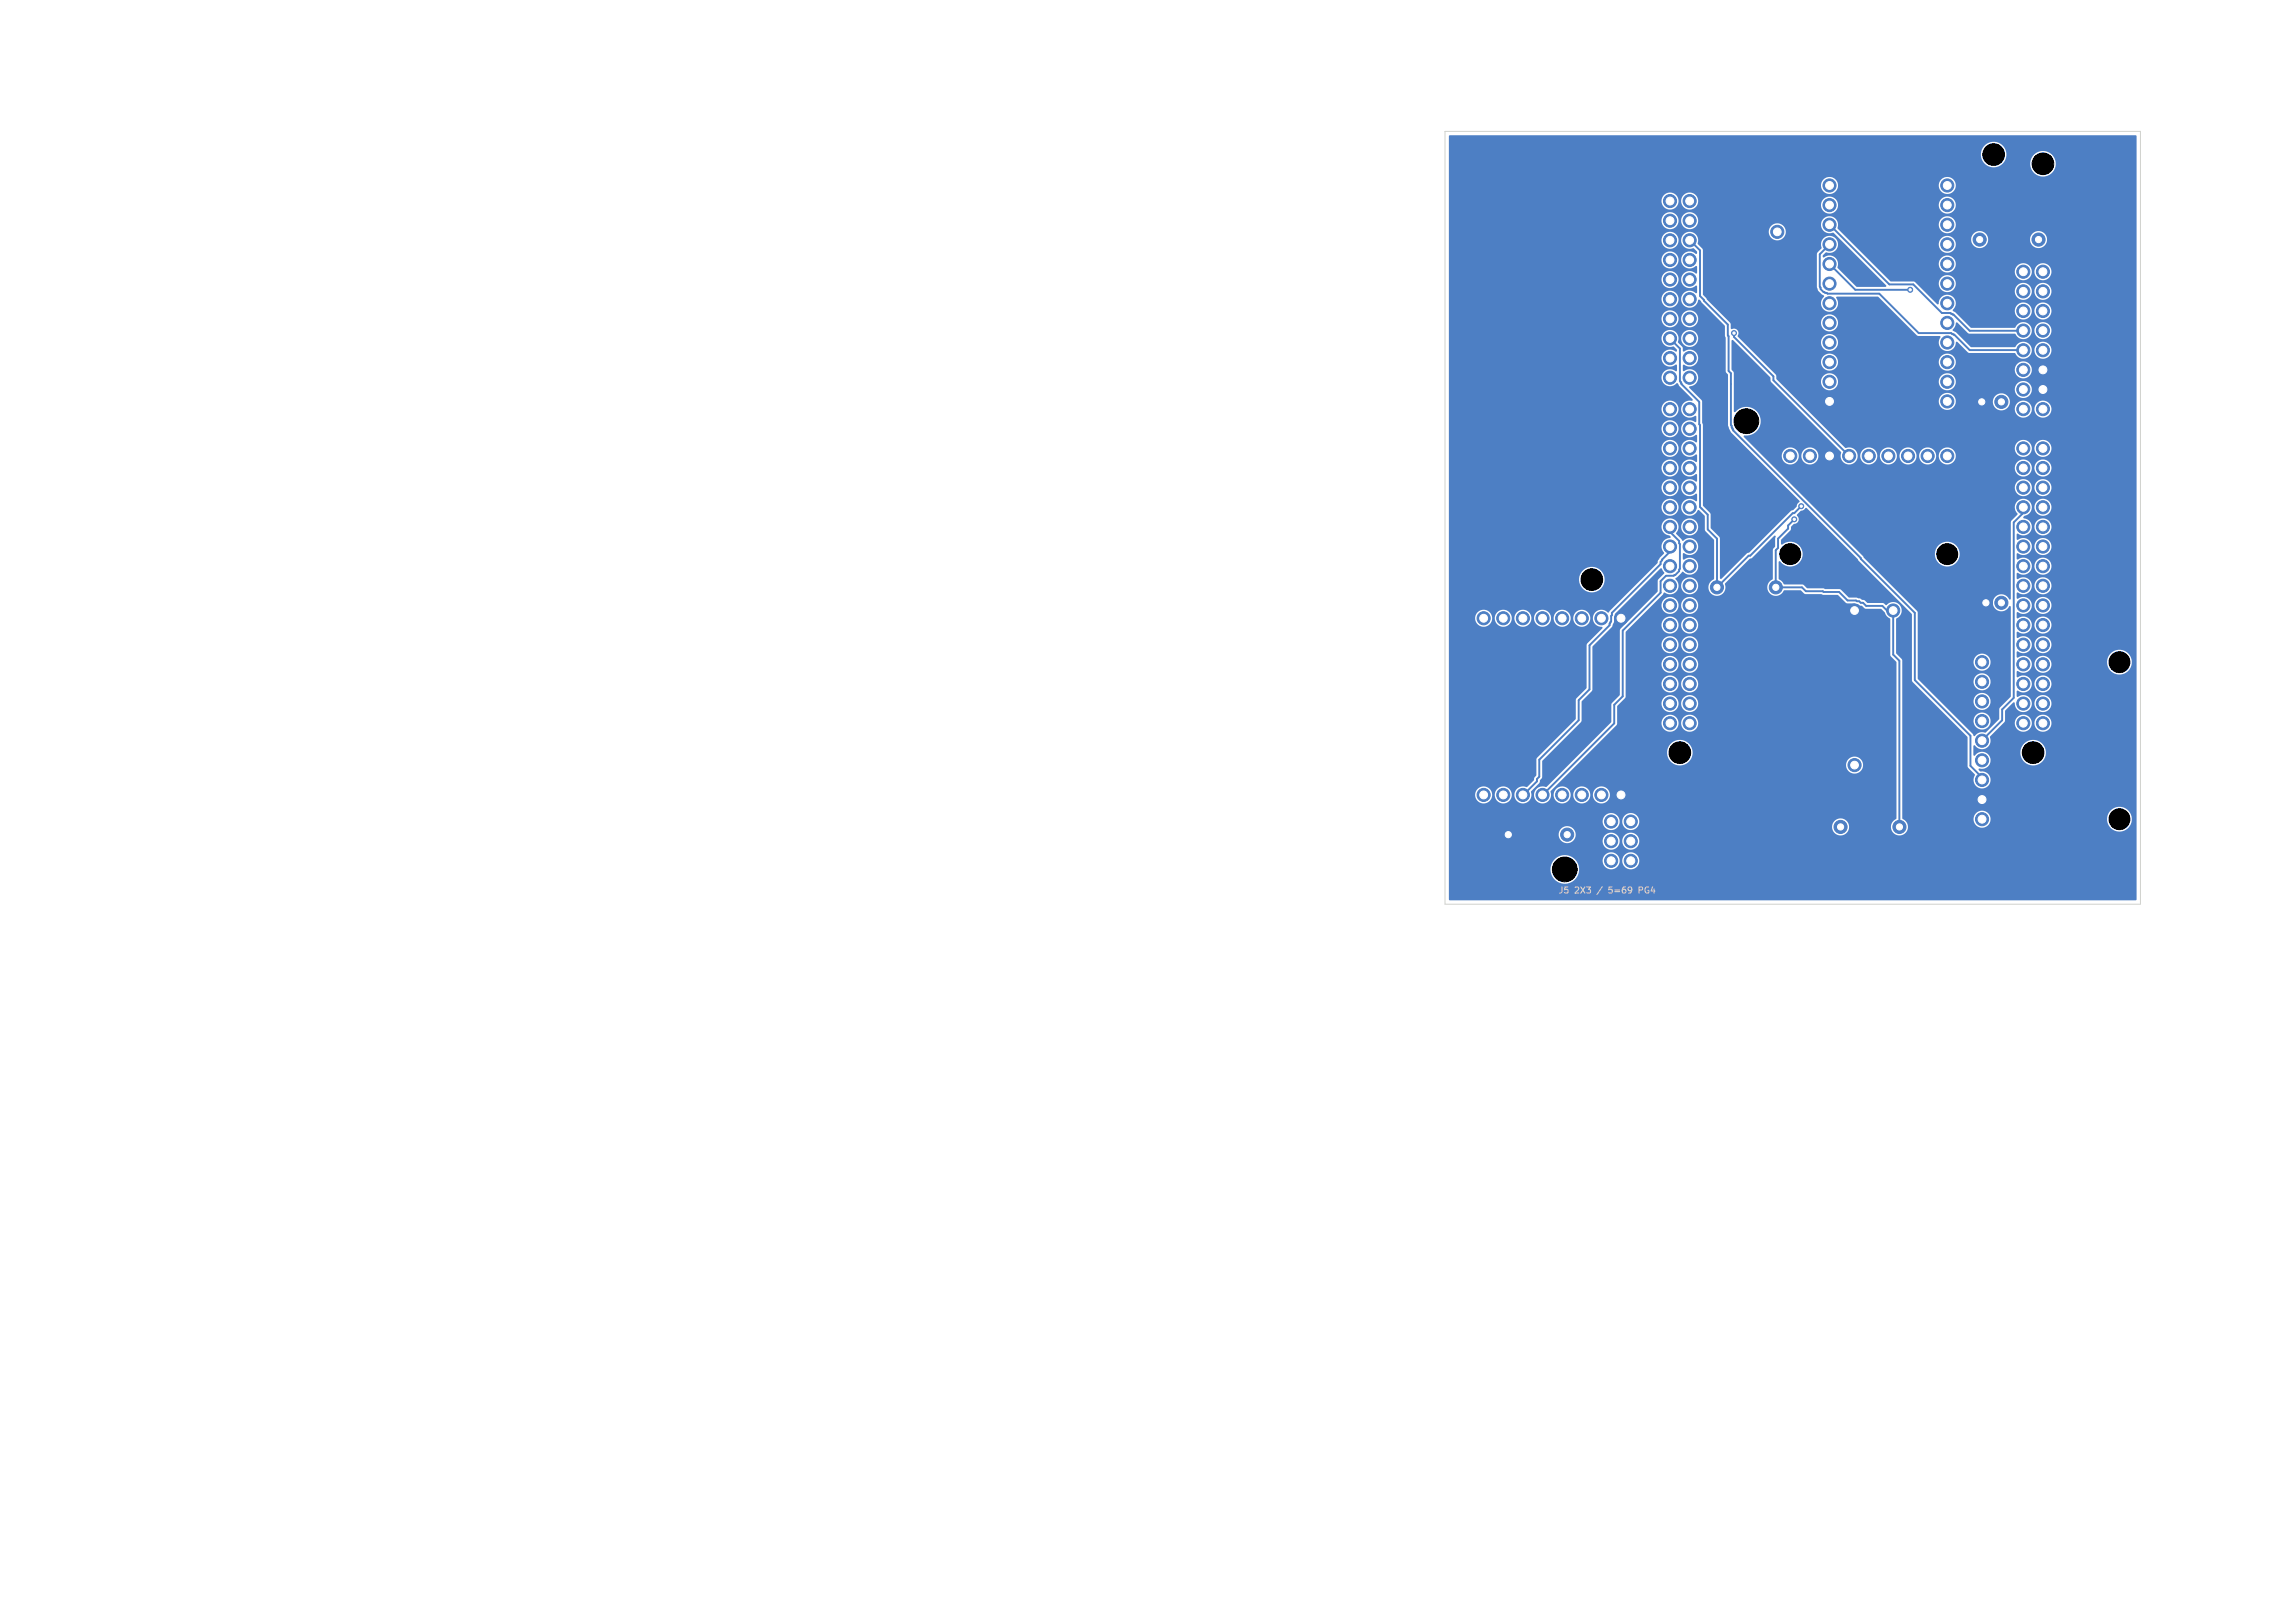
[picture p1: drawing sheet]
<svg xmlns="http://www.w3.org/2000/svg" width="297mm" height="210mm" viewBox="0 0 297 210" stroke-linecap="round" stroke-linejoin="round" font-family="sans-serif">
<defs><g id="words">
<text font-size=".8" fill="#e8b2a7" x="201.6" y="115.8">J5 2X3 / 5=69 PG4</text>
</g></defs>
<g fill="#4d7fc4" stroke="#4d7fc4" stroke-width=".13">
<circle cx="202.8" cy="108" r=".85"/>
<circle cx="195.2" cy="108" r=".85"/>
<circle cx="252" cy="59" r=".85"/>
<circle cx="249.5" cy="59" r=".85"/>
<circle cx="246.9" cy="59" r=".85"/>
<circle cx="244.4" cy="59" r=".85"/>
<circle cx="241.8" cy="59" r=".85"/>
<circle cx="239.3" cy="59" r=".85"/>
<circle cx="236.8" cy="59" r=".85"/>
<circle cx="234.2" cy="59" r=".85"/>
<circle cx="231.7" cy="59" r=".85"/>
<circle cx="240" cy="79" r=".85"/>
<circle cx="245" cy="79" r=".85"/>
<circle cx="245.8" cy="107" r=".85"/>
<circle cx="238.2" cy="107" r=".85"/>
<circle cx="252" cy="24" r=".85"/>
<circle cx="252" cy="26.5" r=".85"/>
<circle cx="252" cy="29.1" r=".85"/>
<circle cx="252" cy="31.6" r=".85"/>
<circle cx="252" cy="34.2" r=".85"/>
<circle cx="252" cy="36.7" r=".85"/>
<circle cx="252" cy="39.2" r=".85"/>
<circle cx="252" cy="41.8" r=".85"/>
<circle cx="252" cy="44.3" r=".85"/>
<circle cx="252" cy="46.9" r=".85"/>
<circle cx="252" cy="49.4" r=".85"/>
<circle cx="252" cy="51.9" r=".85"/>
<circle cx="236.8" cy="51.9" r=".85"/>
<circle cx="236.8" cy="49.4" r=".85"/>
<circle cx="236.8" cy="46.9" r=".85"/>
<circle cx="236.8" cy="44.3" r=".85"/>
<circle cx="236.8" cy="41.8" r=".85"/>
<circle cx="236.8" cy="39.2" r=".85"/>
<circle cx="236.8" cy="36.7" r=".85"/>
<circle cx="236.8" cy="34.2" r=".85"/>
<circle cx="236.8" cy="31.6" r=".85"/>
<circle cx="236.8" cy="29.1" r=".85"/>
<circle cx="236.8" cy="26.5" r=".85"/>
<circle cx="236.8" cy="24" r=".85"/>
<circle cx="259" cy="78" r=".85"/>
<circle cx="257" cy="78" r=".85"/>
<circle cx="259" cy="52" r=".85"/>
<circle cx="256.5" cy="52" r=".85"/>
<circle cx="256.5" cy="106" r=".85"/>
<circle cx="256.5" cy="103.5" r=".85"/>
<circle cx="256.5" cy="100.9" r=".85"/>
<circle cx="256.5" cy="98.4" r=".85"/>
<circle cx="256.5" cy="95.8" r=".85"/>
<circle cx="256.5" cy="93.3" r=".85"/>
<circle cx="256.5" cy="90.8" r=".85"/>
<circle cx="256.5" cy="88.2" r=".85"/>
<circle cx="256.5" cy="85.7" r=".85"/>
<circle cx="230" cy="30" r=".85"/>
<circle cx="263.8" cy="31" r=".85"/>
<circle cx="256.2" cy="31" r=".85"/>
<circle cx="192" cy="80" r=".85"/>
<circle cx="194.5" cy="80" r=".85"/>
<circle cx="197.1" cy="80" r=".85"/>
<circle cx="199.6" cy="80" r=".85"/>
<circle cx="202.2" cy="80" r=".85"/>
<circle cx="204.7" cy="80" r=".85"/>
<circle cx="207.2" cy="80" r=".85"/>
<circle cx="209.8" cy="80" r=".85"/>
<circle cx="209.8" cy="102.9" r=".85"/>
<circle cx="207.2" cy="102.9" r=".85"/>
<circle cx="204.7" cy="102.9" r=".85"/>
<circle cx="202.2" cy="102.9" r=".85"/>
<circle cx="199.6" cy="102.9" r=".85"/>
<circle cx="197.1" cy="102.9" r=".85"/>
<circle cx="194.5" cy="102.9" r=".85"/>
<circle cx="192" cy="102.9" r=".85"/>
<circle cx="229.8" cy="76" r=".85"/>
<circle cx="222.2" cy="76" r=".85"/>
<circle cx="240" cy="99" r=".85"/>
<circle cx="211" cy="106.3" r=".85"/>
<circle cx="208.5" cy="106.3" r=".85"/>
<circle cx="211" cy="108.8" r=".85"/>
<circle cx="208.5" cy="108.8" r=".85"/>
<circle cx="211" cy="111.4" r=".85"/>
<circle cx="208.5" cy="111.4" r=".85"/>
<circle cx="218.7" cy="52.9" r=".85"/>
<circle cx="216.1" cy="52.9" r=".85"/>
<circle cx="218.7" cy="55.5" r=".85"/>
<circle cx="216.1" cy="55.5" r=".85"/>
<circle cx="218.7" cy="58" r=".85"/>
<circle cx="216.1" cy="58" r=".85"/>
<circle cx="218.7" cy="60.6" r=".85"/>
<circle cx="216.1" cy="60.6" r=".85"/>
<circle cx="218.7" cy="63.1" r=".85"/>
<circle cx="216.1" cy="63.1" r=".85"/>
<circle cx="218.7" cy="65.6" r=".85"/>
<circle cx="216.1" cy="65.6" r=".85"/>
<circle cx="218.7" cy="68.2" r=".85"/>
<circle cx="216.1" cy="68.2" r=".85"/>
<circle cx="218.7" cy="70.7" r=".85"/>
<circle cx="216.1" cy="70.7" r=".85"/>
<circle cx="218.7" cy="73.3" r=".85"/>
<circle cx="216.1" cy="73.3" r=".85"/>
<circle cx="218.7" cy="75.8" r=".85"/>
<circle cx="216.1" cy="75.8" r=".85"/>
<circle cx="218.7" cy="78.3" r=".85"/>
<circle cx="216.1" cy="78.3" r=".85"/>
<circle cx="218.7" cy="80.9" r=".85"/>
<circle cx="216.1" cy="80.9" r=".85"/>
<circle cx="218.7" cy="83.4" r=".85"/>
<circle cx="216.1" cy="83.4" r=".85"/>
<circle cx="218.7" cy="86" r=".85"/>
<circle cx="216.1" cy="86" r=".85"/>
<circle cx="218.7" cy="88.5" r=".85"/>
<circle cx="216.1" cy="88.5" r=".85"/>
<circle cx="218.7" cy="91" r=".85"/>
<circle cx="216.1" cy="91" r=".85"/>
<circle cx="218.7" cy="93.6" r=".85"/>
<circle cx="216.1" cy="93.6" r=".85"/>
<circle cx="264.4" cy="35.2" r=".85"/>
<circle cx="261.8" cy="35.2" r=".85"/>
<circle cx="264.4" cy="37.7" r=".85"/>
<circle cx="261.8" cy="37.7" r=".85"/>
<circle cx="264.4" cy="40.2" r=".85"/>
<circle cx="261.8" cy="40.2" r=".85"/>
<circle cx="264.4" cy="42.8" r=".85"/>
<circle cx="261.8" cy="42.8" r=".85"/>
<circle cx="264.4" cy="45.3" r=".85"/>
<circle cx="261.8" cy="45.3" r=".85"/>
<circle cx="264.4" cy="47.9" r=".85"/>
<circle cx="261.8" cy="47.9" r=".85"/>
<circle cx="264.4" cy="50.4" r=".85"/>
<circle cx="261.8" cy="50.4" r=".85"/>
<circle cx="264.4" cy="52.9" r=".85"/>
<circle cx="261.8" cy="52.9" r=".85"/>
<circle cx="218.7" cy="26" r=".85"/>
<circle cx="216.1" cy="26" r=".85"/>
<circle cx="218.7" cy="28.6" r=".85"/>
<circle cx="216.1" cy="28.6" r=".85"/>
<circle cx="218.7" cy="31.1" r=".85"/>
<circle cx="216.1" cy="31.1" r=".85"/>
<circle cx="218.7" cy="33.6" r=".85"/>
<circle cx="216.1" cy="33.6" r=".85"/>
<circle cx="218.7" cy="36.2" r=".85"/>
<circle cx="216.1" cy="36.2" r=".85"/>
<circle cx="218.7" cy="38.7" r=".85"/>
<circle cx="216.1" cy="38.7" r=".85"/>
<circle cx="218.7" cy="41.3" r=".85"/>
<circle cx="216.1" cy="41.3" r=".85"/>
<circle cx="218.7" cy="43.8" r=".85"/>
<circle cx="216.1" cy="43.8" r=".85"/>
<circle cx="218.7" cy="46.3" r=".85"/>
<circle cx="216.1" cy="46.3" r=".85"/>
<circle cx="218.7" cy="48.9" r=".85"/>
<circle cx="216.1" cy="48.9" r=".85"/>
<circle cx="264.4" cy="58" r=".85"/>
<circle cx="261.8" cy="58" r=".85"/>
<circle cx="264.4" cy="60.6" r=".85"/>
<circle cx="261.8" cy="60.6" r=".85"/>
<circle cx="264.4" cy="63.1" r=".85"/>
<circle cx="261.8" cy="63.1" r=".85"/>
<circle cx="264.4" cy="65.6" r=".85"/>
<circle cx="261.8" cy="65.6" r=".85"/>
<circle cx="264.4" cy="68.2" r=".85"/>
<circle cx="261.8" cy="68.2" r=".85"/>
<circle cx="264.4" cy="70.7" r=".85"/>
<circle cx="261.8" cy="70.7" r=".85"/>
<circle cx="264.4" cy="73.3" r=".85"/>
<circle cx="261.8" cy="73.3" r=".85"/>
<circle cx="264.4" cy="75.8" r=".85"/>
<circle cx="261.8" cy="75.8" r=".85"/>
<circle cx="264.4" cy="78.3" r=".85"/>
<circle cx="261.8" cy="78.3" r=".85"/>
<circle cx="264.4" cy="80.9" r=".85"/>
<circle cx="261.8" cy="80.9" r=".85"/>
<circle cx="264.4" cy="83.4" r=".85"/>
<circle cx="261.8" cy="83.4" r=".85"/>
<circle cx="264.4" cy="86" r=".85"/>
<circle cx="261.8" cy="86" r=".85"/>
<circle cx="264.4" cy="88.5" r=".85"/>
<circle cx="261.8" cy="88.5" r=".85"/>
<circle cx="264.4" cy="91" r=".85"/>
<circle cx="261.8" cy="91" r=".85"/>
<circle cx="264.4" cy="93.6" r=".85"/>
<circle cx="261.8" cy="93.6" r=".85"/>
<circle cx="233.1" cy="65.5" r=".33"/>
<circle cx="224.4" cy="43.1" r=".32"/>
<circle cx="232.2" cy="67.2" r=".33"/>
<circle cx="247.2" cy="37.5" r=".33"/>
</g>
<path d="M218.7 31.1l1.3 1.3v5.9l3.6 3.7v1.4l.1 .1v4.5l.3 .3v6.7l.3 .7 23.5 23.6v8.7l7.2 7.2v3.9l1.5 1.5v.3M236.8 34.2l3.3 3.3h7.1M236.8 29.1l7.7 7.7h3.1l3.7 3.7h1.1l.4 .2 2.1 2.1h6.9M236.8 31.6l-1.3 1.3v4.2l.1 .1a.93 .93 0 0 0 .6 .7l.3 .1h6.7l5.1 5.1h4.2l.4 .2 2 2h6.9M216.1 43.8l1.3 1.3v4.2l.2 .4 2.3 2.3v2.9l.1 .1v10.6l1 1v1.9l1.2 1.2v6.3M224.4 43.1v.5l5.1 5.1v.5l9.8 9.8M216.1 68.2l.1 .1v.6l1.1 1.1v.3l.1 .1v3.2l-.1 .3-.5 .5-.2 .1h-1l-.7 .7v1.5l-4.9 4.9v8.5l-1.1 1.1v2.4l-9.3 9.3M216.1 70.7l-.1 .1v.7l-.9 .9-.2 .3v.3l-6.3 6.3-.1 1.1-.2 .3v.2l-2.6 2.6v5.7l-1.4 1.4v2.6l-5.1 5.1v2.2l-.3 .3v.3l-1.8 1.8M222.2 76h.1M232.2 67.2l-.8 .8v.4l-1.3 1.3v1.2l-.3 .3v4.8h3.4l.5 .5 4.3 .1 1.1 1.1h1.1l.1 .1h.3l.2 .2h.3l.4 .4h2.1l.6 .6h.8v5.7l.8 .8v21.5M233.1 65.5l-.9 .9h-.2l-5.5 5.5h-.2l-4.1 4.1M261.8 65.6l-.1 .1v.8l-1.1 1.1v22.7l-1.5 1.5v1.4l-2.6 2.6" fill="none" stroke="#4d7fc4" stroke-width=".25"/>
<path d="M187.6 17.5l88.9 .1v3.5h-10.5v-.3a1.65 1.65 0 0 0-2.6-.9h-3.7l-.1-.3a1.65 1.65 0 0 0-2.7-.9 1.65 1.65 0 0 0 .5 2.8 1.65 1.65 0 0 0 2.3-1.6h3.7h-.1a1.66 1.66 0 0 0 .5 2.8 1.66 1.66 0 0 0 2.2-1.6h10.5v2.8h-23.4v-.2a1.1 1.1 0 0 0-1.2-.8 1.1 1.1 0 0 0-1 1h-13l-.1-.2a1.1 1.1 0 0 0-1.8-.5 1.1 1.1 0 0 0 .3 1.8 1.1 1.1 0 0 0 1.6-1.1h13v.2a1.1 1.1 0 0 0 1.2 1 1.1 1.1 0 0 0 1-1.2h23.4v2.6l-23.4-.1a1.1 1.1 0 0 0-1.1-1 1.1 1.1 0 0 0-1.1 1.1l-13-.1a1.1 1.1 0 0 0-.9-.9 1.1 1.1 0 0 0-1.2 .4h-16l-.1-.1a1.1 1.1 0 0 0-1.1-.9 1.1 1.1 0 0 0-1 1h-.4v-.1a1.11 1.11 0 0 0-1.8-.6 1.11 1.11 0 0 0 .3 1.9 1.11 1.11 0 0 0 1.5-1.2h.4v.2a1.1 1.1 0 0 0 1.1 1 1.1 1.1 0 0 0 1.1-1.2l16 .1a1.1 1.1 0 0 0 .7 1.6 1.1 1.1 0 0 0 1.4-1.1h13v.1a1.1 1.1 0 0 0 1.2 1 1.1 1.1 0 0 0 1-1.1h23.4v2.5h-23.4v-.2a1.1 1.1 0 0 0-1.8-.6 1.1 1.1 0 0 0 .3 1.9 1.1 1.1 0 0 0 1.5-1.1h23.4v1.9h-11.6a1.1 1.1 0 0 0-1.1-1 1.1 1.1 0 0 0-1.1 1h-5.4a1.1 1.1 0 0 0-1.4-1 1.1 1.1 0 0 0-.7 1.6h-2.1v-.1a1.11 1.11 0 0 0-1.8-.6 1.11 1.11 0 0 0 .3 1.9 1.11 1.11 0 0 0 1.5-1.2l2.2 .1a1.1 1.1 0 0 0 1.2 .4 1.1 1.1 0 0 0 .8-1.1h5.4v.2a1.1 1.1 0 0 0 1.2 1 1.1 1.1 0 0 0 1-1.2h11.6v4.2h-11v-.2a1.1 1.1 0 0 0-1.2-.8 1.1 1.1 0 0 0-1 1h-.4v-.2a1.1 1.1 0 0 0-1.2-.8h-8.6v-.2a1.1 1.1 0 0 0-1.8-.6 1.1 1.1 0 0 0 .3 1.9 1.1 1.1 0 0 0 1.5-1.1h8.6h-.1a1.1 1.1 0 0 0-.8 1.3 1.1 1.1 0 0 0 1.2 .9 1.1 1.1 0 0 0 .9-1.2h.4v.1a1.1 1.1 0 0 0 1.2 1.1 1.1 1.1 0 0 0 1-1.2h11v2.5h-11v-.2a1.1 1.1 0 0 0-1.2-.8 1.1 1.1 0 0 0-1 1h-.4v-.2a1.1 1.1 0 0 0-1.2-.8h-8.6v-.2a1.1 1.1 0 0 0-1.8-.5 1.1 1.1 0 0 0 .3 1.8 1.1 1.1 0 0 0 1.5-1.1h8.6h-.1a1.1 1.1 0 0 0-.8 1.3 1.1 1.1 0 0 0 1.2 .9 1.1 1.1 0 0 0 .9-1.2h.4v.2a1.1 1.1 0 0 0 1.2 1 1.1 1.1 0 0 0 1-1.2h11v2.6h-11v-.1a1.1 1.1 0 0 0-1.2-1 1.1 1.1 0 0 0-1 1.1h-.4v-.1a1.11 1.11 0 0 0-1.8-.7 1.11 1.11 0 0 0 .3 1.9 1.11 1.11 0 0 0 1.5-1.1h.4v.1a1.1 1.1 0 0 0 1.2 1 1.1 1.1 0 0 0 1-1.1h11v2.5l-11-.1a1.1 1.1 0 0 0-1.1-.9 1.1 1.1 0 0 0-1.1 1l-.4-.1a1.12 1.12 0 0 0-1-.9 1.12 1.12 0 0 0-1.1 .7h-5.7l-2.4-2.3a1.12 1.12 0 0 0-.3-1.9 1.12 1.12 0 0 0-1.5 1.1l-.2 .1-3-2.9-3.1-.1-6.8-6.9a1.11 1.11 0 0 0-.5-1.4 1.11 1.11 0 0 0-1.5 .4h-16l-.1-.1a1.1 1.1 0 0 0-1.1-.9 1.1 1.1 0 0 0-1 1h-.4v-.1a1.11 1.11 0 0 0-1.8-.7 1.11 1.11 0 0 0 .3 1.9 1.11 1.11 0 0 0 1.5-1.1h.4v.1a1.1 1.1 0 0 0 1.1 1.1 1.1 1.1 0 0 0 1.1-1.2h16a1.1 1.1 0 0 0 .2 1.4h-4.9v-.1a1.11 1.11 0 0 0-1.8-.6 1.11 1.11 0 0 0 .3 1.9 1.11 1.11 0 0 0 1.5-1.2h4.9a1.41 1.41 0 0 0 1.3 .2l6.8 6.8v.2h-.1h-3.7l-2.5-2.5a1.13 1.13 0 0 0-.4-1.3 1.13 1.13 0 0 0-1.4 0h-.1v-.2l.4-.5a1.12 1.12 0 0 0 1.6-.8 1.12 1.12 0 0 0-1.3-1.3 1.12 1.12 0 0 0-.9 1.6l-.6 .8v4.2l.2 .5 .7 .6v.2a1.11 1.11 0 0 0-.1 1.6 1.11 1.11 0 0 0 1.6 .1 1.11 1.11 0 0 0 .1-1.6l.1-.1h5.3l3.4 3.3h-8.5a1.1 1.1 0 0 0-1.7-.9 1.1 1.1 0 0 0 0 1.9 1.1 1.1 0 0 0 1.7-.8v-.2h8.5l1.8 1.8h2.8l.1 .1-.2 .6h-13a1.1 1.1 0 0 0-1.7-.8 1.1 1.1 0 0 0 0 1.9 1.1 1.1 0 0 0 1.7-.9v-.2h13a1.11 1.11 0 0 0 1.1 1.2 1.11 1.11 0 0 0 1.1-1.1l.2-.1 1.4 1.4 .2 .1h5.9a1.12 1.12 0 0 0 1.7 .5 1.12 1.12 0 0 0 0-1.7 1.12 1.12 0 0 0-1.7 .4h-5.7l-2-1.9-.4-.2v-.1l.3-.5 .1-.4 .2-.1 1.4 1.4 .2 .1h5.9a1.12 1.12 0 0 0 1.3 .7 1.12 1.12 0 0 0 .8-1.2h.4v.2a1.1 1.1 0 0 0 1.2 1 1.1 1.1 0 0 0 1-1.2h11v2.5h-11a1.11 1.11 0 0 0-1.8-.8 1.11 1.11 0 0 0 .1 1.9 1.11 1.11 0 0 0 1.7-.9v-.2h11v2.6h-13.6a1.11 1.11 0 0 0-1.2-1h-8.6a1.1 1.1 0 0 0-1.1-1 1.1 1.1 0 0 0-1.1 1h-13a1.1 1.1 0 0 0-1.7-.9 1.1 1.1 0 0 0 0 1.9 1.1 1.1 0 0 0 1.7-.9v-.1h13a1.1 1.1 0 0 0 1.1 1.2 1.1 1.1 0 0 0 1.1-1.2h8.6h-.1a1.1 1.1 0 0 0-.8 1.3 1.1 1.1 0 0 0 1.2 .9 1.1 1.1 0 0 0 .9-1.2h13.6v2.5h-13.6v-.3a1.09 1.09 0 0 0-1.2-.7h-8.6v-.2a1.1 1.1 0 0 0-1.2-.8 1.1 1.1 0 0 0-1 1h-13l-.1-.2a1.1 1.1 0 0 0-1.8-.5 1.1 1.1 0 0 0 .3 1.8 1.1 1.1 0 0 0 1.6-1.1h13v.2a1.1 1.1 0 0 0 1.2 1 1.1 1.1 0 0 0 1-1.2h8.6h-.1a1.1 1.1 0 0 0-.8 1.3 1.1 1.1 0 0 0 1.2 .9 1.1 1.1 0 0 0 .9-1.2h13.6v2.6h-11v-.2a1.1 1.1 0 0 0-1.2-.9 1.1 1.1 0 0 0-1 1.1h-.4v-.2a1.1 1.1 0 0 0-1.5-.8h-1.3v-.2a1.1 1.1 0 0 0-1.2-.8 1.1 1.1 0 0 0-1 1l-4.8-.1a1.11 1.11 0 0 0-1.7-.8 1.11 1.11 0 0 0 0 1.9 1.11 1.11 0 0 0 1.7-.9v-.1h4.8a1.1 1.1 0 0 0 1.1 1.2 1.1 1.1 0 0 0 1.1-1.2h1.3a1.1 1.1 0 0 0-.1 2 1.1 1.1 0 0 0 1.6-1h.4v.1a1.1 1.1 0 0 0 1.2 1 1.1 1.1 0 0 0 1-1.1h11v5h-11a1.1 1.1 0 0 0-1.1-1 1.1 1.1 0 0 0-1.1 1h-.4a1.1 1.1 0 0 0-1.6-.8 1.1 1.1 0 0 0-.1 1.8h-8.1v-.1a1.1 1.1 0 0 0-1.1-.9 1.1 1.1 0 0 0-1.1 1h-.3l-.1-.1a1.1 1.1 0 0 0-1.1-.9 1.1 1.1 0 0 0-1 1h-.4v-.1a1.1 1.1 0 0 0-1.1-.9 1.1 1.1 0 0 0-1.1 1h-.3v-.1a1.1 1.1 0 0 0-1.2-.9 1.1 1.1 0 0 0-1 1h-.4v-.1a1.11 1.11 0 0 0-1.8-.6 1.11 1.11 0 0 0 .3 1.9 1.11 1.11 0 0 0 1.5-1.2h.4v.2a1.1 1.1 0 0 0 1.2 1 1.1 1.1 0 0 0 1-1.2h.3v.2a1.1 1.1 0 0 0 1.2 1 1.1 1.1 0 0 0 1-1.2h.4v.2a1.1 1.1 0 0 0 1.1 1 1.1 1.1 0 0 0 1.1-1.2h.3v.2a1.1 1.1 0 0 0 1.2 1 1.1 1.1 0 0 0 1-1.2l8.2 .1a1.1 1.1 0 0 0 1.6-1.1h.4v.2a1.1 1.1 0 0 0 1.2 1 1.1 1.1 0 0 0 1-1.2h11v2.6h-11v-.2a1.1 1.1 0 0 0-1.2-.8 1.1 1.1 0 0 0-1 1h-.4v-.2a1.1 1.1 0 0 0-1.8-.6 1.1 1.1 0 0 0 .3 1.9 1.1 1.1 0 0 0 1.5-1.1h.4v.1a1.1 1.1 0 0 0 1.2 1.1 1.1 1.1 0 0 0 1-1.2h11v2.5h-11v-.2a1.1 1.1 0 0 0-1.2-.8 1.1 1.1 0 0 0-1 1h-.4v-.2a1.1 1.1 0 0 0-1.8-.5 1.1 1.1 0 0 0 .3 1.8 1.1 1.1 0 0 0 1.5-1.1h.4v.2a1.1 1.1 0 0 0 1.2 1 1.1 1.1 0 0 0 1-1.2h11v2.6l-11-.1a1.1 1.1 0 0 0-1.1-1 1.1 1.1 0 0 0-1.1 1.1l-.4-.1a1.13 1.13 0 0 0-1.6-.8 1.13 1.13 0 0 0-.2 1.8l-.9 1.1v4h-6.6v-.3a1.61 1.61 0 0 0-2.6-.8 1.61 1.61 0 0 0 .4 2.7 1.61 1.61 0 0 0 2.2-1.6h6.6v5.9l-.2 .1a1.11 1.11 0 0 0-1.6-.5 1.11 1.11 0 0 0-.1 1.7 1.11 1.11 0 0 0 1.7-.4h.2v.1v7.1h-2.6a1.1 1.1 0 0 0-1.7-.9 1.1 1.1 0 0 0 0 1.9 1.1 1.1 0 0 0 1.7-.8v-.2h2.6v2.5h-2.6a1.1 1.1 0 0 0-1.7-.8 1.1 1.1 0 0 0 0 1.9 1.1 1.1 0 0 0 1.7-.9v-.2h2.6v2l-.5 .6h-2.1v-.2a1.1 1.1 0 0 0-1.8-.6 1.1 1.1 0 0 0 .3 1.9 1.1 1.1 0 0 0 1.5-1.1h2.1l-.9 1-.1 1.4-.1 .1h-1a1.1 1.1 0 0 0-1.7-.8 1.1 1.1 0 0 0 0 1.8 1.1 1.1 0 0 0 1.7-.8v-.2h1l-1.6 1.6h-.2a1.18 1.18 0 0 0-1.3 .5l-7.3-7.4v-8.6l-.1-.2-22.4-22.6v-.1l.1-.1a1.86 1.86 0 0 0 1.9-2.5 1.86 1.86 0 0 0-3.2-.5l-.1-.1v-4.9l-.3-.5v-3.7l.1-.1 4.9 4.8 .1 .6 9.1 9.1-.1 .4h-2.9a1.1 1.1 0 0 0-1.1-1 1.1 1.1 0 0 0-1.1 1h-.3v-.1a1.11 1.11 0 0 0-1.8-.6 1.11 1.11 0 0 0 .3 1.9 1.11 1.11 0 0 0 1.5-1.2h.3v.2a1.1 1.1 0 0 0 1.2 1 1.1 1.1 0 0 0 1-1.2h2.9v.2a1.11 1.11 0 0 0 1.3 1 1.11 1.11 0 0 0 .9-1.5 1.11 1.11 0 0 0-1.6-.6l-8.9-8.9-.1-.6-4.9-5a.62 .62 0 0 0-.1-.8 .62 .62 0 0 0-.7-.1l-.2-.8-3.5-3.6v-5.8l-.7-.9a1.11 1.11 0 0 0-.8-1.5 1.11 1.11 0 0 0-1.3 1h-.4v-.2a1.1 1.1 0 0 0-1.8-.5 1.1 1.1 0 0 0 .3 1.8 1.1 1.1 0 0 0 1.5-1.1h.4v.2a1.14 1.14 0 0 0 1.6 .9l.4 .4v.2a.2 .2 0 0 1-.2 .2 .2 .2 0 0 1-.2-.2 1.1 1.1 0 0 0-1.6 .8h-.4v-.1a1.11 1.11 0 0 0-1.8-.6 1.11 1.11 0 0 0 .3 1.9 1.11 1.11 0 0 0 1.5-1.2h.4v.2a1.12 1.12 0 0 0 .7 1 1.12 1.12 0 0 0 1.2-.3l.1 .1v.8a.2 .2 0 0 1-.2 .1 .2 .2 0 0 1-.2-.2 1.1 1.1 0 0 0-1.6 .9l-.4-.1a1.1 1.1 0 0 0-1.7-.7 1.1 1.1 0 0 0 .1 1.8 1.1 1.1 0 0 0 1.6-.8v-.2h.4a1.12 1.12 0 0 0 .6 1.1 1.12 1.12 0 0 0 1.3-.3l.1 .2v.7a.2 .2 0 0 1-.2 .1 .2 .2 0 0 1-.2-.1 1.1 1.1 0 0 0-1.6 .8h-.4a1.11 1.11 0 0 0-1.8-.7 1.11 1.11 0 0 0 .3 1.9 1.11 1.11 0 0 0 1.5-1.2h.4v.2a1.11 1.11 0 0 0 1.1 1 1.11 1.11 0 0 0 1.1-1h.2l2.2 2.4h-2.4a1.1 1.1 0 0 0-1.1-1 1.1 1.1 0 0 0-1.1 1h-.4v-.2a1.1 1.1 0 0 0-1.8-.6 1.1 1.1 0 0 0 .3 1.9 1.1 1.1 0 0 0 1.5-1.1h.4v.1a1.1 1.1 0 0 0 1.1 1.1 1.1 1.1 0 0 0 1.1-1.2h2.4l1 .9v1.3l.1 .3h-3.5a1.1 1.1 0 0 0-1.7-.8 1.1 1.1 0 0 0 0 1.8 1.1 1.1 0 0 0 1.7-.8v-.2h3.5v4.3l.3 .5v6.5l.2 .4 .2 .5 8.9 9-.3 .4-.1 .3-.4 .4-.3 .1-5.4 5.4-.3 .1-3.4 3.3-.1-.1v-5.1l-.1-.2-1.1-1.1v-1.9l-1-1.1v-10.4l-.1-.3v-2.7l-.1-.2-1.6-1.6v-.2a1.12 1.12 0 0 0 1.1-1.5 1.12 1.12 0 0 0-1.8-.5l-.1-.1v-.6v-.1h.2a1.11 1.11 0 0 0 1.5-.1 1.11 1.11 0 0 0-.1-1.6 1.11 1.11 0 0 0-1.5 0l-.1-.1-.1-.5-.5-.6a1.29 1.29 0 0 0-.7-1.5 1.11 1.11 0 0 0-1.5 1 1.11 1.11 0 0 0 1.6 1l.4 .4v.2l-.1 .1a1.12 1.12 0 0 0-1.6 0 1.12 1.12 0 0 0 0 1.6 1.12 1.12 0 0 0 1.6 .1l.1 .1v.6v.1h-.2a1.12 1.12 0 0 0-1.5 .2 1.12 1.12 0 0 0 .2 1.6 1.12 1.12 0 0 0 1.5-.2l2 2.1v.2a1.15 1.15 0 0 0-1.4 1h-.4v-.2a1.11 1.11 0 0 0-1.8-.6 1.11 1.11 0 0 0 .3 1.9 1.11 1.11 0 0 0 1.5-1.1h.4v.1a1.17 1.17 0 0 0 1.9 .8v.7l-.1 .1a1.13 1.13 0 0 0-1.8 .8h-.4v-.2a1.1 1.1 0 0 0-1.8-.6 1.1 1.1 0 0 0 .3 1.9 1.1 1.1 0 0 0 1.5-1.1h.4v.2a1.12 1.12 0 0 0 .7 .9 1.12 1.12 0 0 0 1.2-.3l.1 .2v.7a.2 .2 0 0 1-.2 .2 .2 .2 0 0 1-.2-.2 1.1 1.1 0 0 0-1.6 .8h-.4a1.11 1.11 0 0 0-1.7-.8 1.11 1.11 0 0 0 .1 1.9 1.11 1.11 0 0 0 1.6-.9v-.2h.4a1.12 1.12 0 0 0 .6 1.1 1.12 1.12 0 0 0 1.3-.2l.1 .1v.8a.2 .2 0 0 1-.2 .1 .2 .2 0 0 1-.2-.2 1.1 1.1 0 0 0-1.6 .9h-.4v-.2a1.1 1.1 0 0 0-1.8-.6 1.1 1.1 0 0 0 .3 1.9 1.1 1.1 0 0 0 1.5-1.1h.4v.1a1.12 1.12 0 0 0 .7 1 1.12 1.12 0 0 0 1.2-.3l.1 .2v.7a.2 .2 0 0 1-.2 .1 .2 .2 0 0 1-.2-.1 1.1 1.1 0 0 0-1.6 .8h-.4v-.2a1.1 1.1 0 0 0-1.8-.5 1.1 1.1 0 0 0 .3 1.8 1.1 1.1 0 0 0 1.5-1.1h.4v.2a1.12 1.12 0 0 0 .7 .9 1.12 1.12 0 0 0 1.2-.2l.1 .1v.7a.2 .2 0 0 1-.2 .2 .2 .2 0 0 1-.2-.2 1.1 1.1 0 0 0-1.6 .9l-.4-.1a1.11 1.11 0 0 0-1.7-.8 1.11 1.11 0 0 0 .1 1.9 1.11 1.11 0 0 0 1.6-.9v-.1h.4a1.13 1.13 0 0 0 .9 1.1 1.13 1.13 0 0 0 1.3-.7h.1l.7 .7v1.4h-.8l-.1-.2a1.1 1.1 0 0 0-1.8-.6 1.1 1.1 0 0 0 .3 1.9 1.1 1.1 0 0 0 1.6-1.1h.8l.1 .6 1.1 1.2v.7h-2a1.15 1.15 0 0 0-.8-.9 1.15 1.15 0 0 0-1.2 .3l-.9-.9a1.18 1.18 0 0 0-.5-2 1.12 1.12 0 0 0-1.4 .9 1.12 1.12 0 0 0 1.1 1.3l.1 .2a1.19 1.19 0 0 0-1 1.8l.2 .3-.6 .6-.2 .4-.1 .3-2 2h-4.8l-.1-.3a1.65 1.65 0 0 0-2.7-.9 1.65 1.65 0 0 0 .5 2.8 1.65 1.65 0 0 0 2.3-1.6h4.8l-4.3 4.3h-.2a1.1 1.1 0 0 0-1.1-.2 1.1 1.1 0 0 0-.8 .9h-.3v-.1a1.1 1.1 0 0 0-1.1-.9 1.1 1.1 0 0 0-1.1 1h-.3l-.1-.1a1.1 1.1 0 0 0-1.1-.9 1.1 1.1 0 0 0-1 1h-.4v-.1a1.1 1.1 0 0 0-1.1-.9 1.1 1.1 0 0 0-1.1 1h-.3v-.1a1.1 1.1 0 0 0-1.2-.9 1.1 1.1 0 0 0-1 1h-.4v-.1a1.1 1.1 0 0 0-1.1-.9 1.1 1.1 0 0 0-1.1 1h-.3v-.1a1.11 1.11 0 0 0-1.8-.6 1.11 1.11 0 0 0 .3 1.9 1.11 1.11 0 0 0 1.5-1.2h.3v.2a1.1 1.1 0 0 0 1.2 1 1.1 1.1 0 0 0 1-1.2h.4v.2a1.1 1.1 0 0 0 1.2 1 1.1 1.1 0 0 0 1-1.2h.3v.2a1.1 1.1 0 0 0 1.2 1 1.1 1.1 0 0 0 1-1.2h.4v.2a1.1 1.1 0 0 0 1.1 1 1.1 1.1 0 0 0 1.1-1.2h.3v.2a1.1 1.1 0 0 0 1.2 1 1.1 1.1 0 0 0 1-1.2h.3v.2a1.16 1.16 0 0 0 1.2 1l.1 .2-2 2.1-.1 5.6-1.3 1.5-.1 2.5-5 5.1-.1 .2v2l-.2 .4-.1 .3-.9 .8a1.23 1.23 0 0 0-1.6 1h-.4v-.2a1.1 1.1 0 0 0-1.1-.8 1.1 1.1 0 0 0-1.1 1h-.3v-.2a1.1 1.1 0 0 0-1.8-.6 1.1 1.1 0 0 0 .3 1.9 1.1 1.1 0 0 0 1.5-1.1h.3v.1a1.1 1.1 0 0 0 1.2 1.1 1.1 1.1 0 0 0 1-1.2h.4v.1a1.11 1.11 0 0 0 1.3 1 1.11 1.11 0 0 0 .8-1.5l1.1-1.1 .1-.3 .3-.4v-2.2l5.1-5.1v-2.5l1.3-1.4 .1-.2v-5.6l2.5-2.5 .3-.7v-.5l.1-.5 5.9-5.8h.1l.4 .6-.8 .9-.1 1.5-4.8 4.9-.1 8.4-1 1.2-.1 2.3-8.4 8.4a1.11 1.11 0 0 0-1.6 .9 1.11 1.11 0 0 0 1.3 1.3 1.11 1.11 0 0 0 .9-1.6l8.6-8.7v-2.3l1.1-1.3v-8.3l4.8-4.9a.21 .21 0 0 1 .1-.2 .21 .21 0 0 1 .2 0 1.14 1.14 0 0 0 1.5-.3 1.14 1.14 0 0 0-.2-1.5l.9-.9h.2a1.11 1.11 0 0 0 1.5 .1 1.11 1.11 0 0 0 .1-1.6 1.11 1.11 0 0 0-1.6-.1l-.1-.1v-.6v-.1h.2a1.1 1.1 0 0 0 1.2 .1 1.1 1.1 0 0 0 .6-1.1h2v4.3l-.4 .4-.3 .4h-1.3a1.1 1.1 0 0 0-1.7-.8 1.1 1.1 0 0 0 0 1.8 1.1 1.1 0 0 0 1.7-.8v-.2h1.3a1.11 1.11 0 0 0 1.2 1.4 1.11 1.11 0 0 0 .9-1.6l3.2-3.2 .3-.1 3-2.9 .1 .1-.1 .3v1l-.3 .4v3.8a1.12 1.12 0 0 0-.4 1.9 1.12 1.12 0 0 0 1.9-.4h2.1l.7 .5 4.1 .1 1.2 1 1 .1 .5 .2h-20.7a1.1 1.1 0 0 0-1.1-1.1 1.1 1.1 0 0 0-1.1 1.1h-.4v-.2a1.1 1.1 0 0 0-1.8-.6 1.1 1.1 0 0 0 .3 1.9 1.1 1.1 0 0 0 1.5-1.1h.4v.1a1.1 1.1 0 0 0 1.1 1 1.1 1.1 0 0 0 1.1-1.1h20.7l.5 .1 .5 .4h1.9l.5 .4a1.58 1.58 0 0 0 .7 .9v.7h-24.8a1.1 1.1 0 0 0-1.1-1 1.1 1.1 0 0 0-1.1 1h-.4v-.2a1.1 1.1 0 0 0-1.8-.6 1.1 1.1 0 0 0 .3 1.9 1.1 1.1 0 0 0 1.5-1.1h.4v.2a1.1 1.1 0 0 0 1.1 1 1.1 1.1 0 0 0 1.1-1.2h24.8v2.5h-24.8l-.1-.1a1.1 1.1 0 0 0-1.1-.9 1.1 1.1 0 0 0-1 1h-.4v-.1a1.1 1.1 0 0 0-1.8-.6 1.1 1.1 0 0 0 .3 1.8 1.1 1.1 0 0 0 1.5-1.1h.4v.2a1.1 1.1 0 0 0 1.1 1 1.1 1.1 0 0 0 1.1-1.2h24.8l.1 1.5 .7 .8v.3h-25.6v-.1a1.1 1.1 0 0 0-1.2-.9 1.1 1.1 0 0 0-1 1l-.4-.1a1.11 1.11 0 0 0-1.7-.7 1.11 1.11 0 0 0 .1 1.8 1.11 1.11 0 0 0 1.6-.9v-.1h.4a1.1 1.1 0 0 0 1.1 1.2 1.1 1.1 0 0 0 1.1-1.2h25.6v2.5h-25.6l-.1-.1a1.1 1.1 0 0 0-1.1-.9 1.1 1.1 0 0 0-1 1h-.4v-.1a1.11 1.11 0 0 0-1.8-.6 1.11 1.11 0 0 0 .3 1.9 1.11 1.11 0 0 0 1.5-1.2h.4v.2a1.1 1.1 0 0 0 1.1 1 1.1 1.1 0 0 0 1.1-1.2h25.6v2.6h-25.6l-.1-.2a1.1 1.1 0 0 0-1.1-.9 1.1 1.1 0 0 0-1 1.1h-.4v-.2a1.11 1.11 0 0 0-1.8-.6 1.11 1.11 0 0 0 .3 1.9 1.11 1.11 0 0 0 1.5-1.1h.4v.1a1.1 1.1 0 0 0 1.1 1 1.1 1.1 0 0 0 1.1-1.1h25.6v2.5h-25.6l-.1-.2a1.1 1.1 0 0 0-1.1-.8 1.1 1.1 0 0 0-1 1h-.4v-.2a1.1 1.1 0 0 0-1.8-.6 1.1 1.1 0 0 0 .3 1.9 1.1 1.1 0 0 0 1.5-1.1h.4v.2a1.1 1.1 0 0 0 1.1 1 1.1 1.1 0 0 0 1.1-1.2h25.6v3.8h-26.4v-.3a1.65 1.65 0 0 0-2.7-.9 1.65 1.65 0 0 0 .5 2.8 1.65 1.65 0 0 0 2.2-1.6h26.4v1.6h-4.3v-.2a1.1 1.1 0 0 0-1.8-.5 1.1 1.1 0 0 0 .3 1.8 1.1 1.1 0 0 0 1.5-1.1h4.3v3.9h-37.1v-.2a1.1 1.1 0 0 0-1.1-.8 1.1 1.1 0 0 0-1.1 1h-.3v-.2a1.1 1.1 0 0 0-1.2-.8 1.1 1.1 0 0 0-1 1h-.3l-.1-.2a1.1 1.1 0 0 0-1.8-.6 1.1 1.1 0 0 0 .3 1.9 1.1 1.1 0 0 0 1.6-1.1h.3v.1a1.1 1.1 0 0 0 1.2 1.1 1.1 1.1 0 0 0 1-1.2h.3v.1a1.1 1.1 0 0 0 1.2 1.1 1.1 1.1 0 0 0 1-1.2h37.1v3.1v.1a1.09 1.09 0 0 0-.7 .9h-5.4v-.2a1.1 1.1 0 0 0-1.9-.5h-25.3v-.1a1.1 1.1 0 0 0-1.1-.9 1.1 1.1 0 0 0-1.1 1h-.3v-.1a1.11 1.11 0 0 0-1.8-.6 1.11 1.11 0 0 0 .3 1.9 1.11 1.11 0 0 0 1.5-1.2h.3v.2a1.1 1.1 0 0 0 1.2 1 1.1 1.1 0 0 0 1-1.2h25.3v.1a1.1 1.1 0 0 0 .5 1.7 1.1 1.1 0 0 0 1.4-1.1h5.4v.2a1.11 1.11 0 0 0 1.8 .8 1.11 1.11 0 0 0-.3-2v-20.4l-.8-1v-4.4a1.12 1.12 0 0 0 .5-1.7 1.12 1.12 0 0 0-1.8-.1l-.4-.3h-2l-.4-.3-.3-.1-.3-.1-.4-.2h-1l-1.2-1.1-4.2-.1-.6-.5h-2.4l-.7-.7v-2.2l.1-.1a1.61 1.61 0 0 0 2.3 .4 1.61 1.61 0 0 0 .3-2.3 1.61 1.61 0 0 0-2.3-.2l-.1-.1v-.6l1.2-1.2 .1-.4 .3-.4a.61 .61 0 0 0 .6-.4 .61 .61 0 0 0-.2-.7l.5-.6a.74 .74 0 0 0 .7-.4h.1l6.6 6.6 .1 .2 6.9 6.9 .1 8.7 7.1 7.2v3.8l1 1.2a1.11 1.11 0 0 0 .5 1.7 1.11 1.11 0 0 0 1.5-1 1.11 1.11 0 0 0-1.3-1.2l-.2-.2v-.2a1.12 1.12 0 0 0 1.4-.6 1.12 1.12 0 0 0-.5-1.4 1.12 1.12 0 0 0-1.5 .4l-.1-.1v-1.2l.1-.1a1.13 1.13 0 0 0 1.5 .4 1.13 1.13 0 0 0 .5-1.5l1.9-1.9 .1-.2v-1.2l1-1.1h.2a1.12 1.12 0 0 0 1.3 1.3 1.12 1.12 0 0 0 .8-1.6 1.12 1.12 0 0 0-1.7-.4l-.1-.1v-.6v-.1h.2a1.11 1.11 0 0 0 1.5-.2 1.11 1.11 0 0 0-.1-1.5 1.11 1.11 0 0 0-1.5-.1l-.1-.1v-.6v-.1h.2a1.11 1.11 0 0 0 1.5-.1 1.11 1.11 0 0 0-.1-1.5 1.11 1.11 0 0 0-1.5-.1l-.1-.1v-.6v-.1h.2a1.11 1.11 0 0 0 1.5-.2 1.11 1.11 0 0 0-.1-1.5 1.11 1.11 0 0 0-1.5 0l-.1-.2v-.5v-.2l.2 .1a1.11 1.11 0 0 0 1.5-.2 1.11 1.11 0 0 0-.1-1.5 1.11 1.11 0 0 0-1.5-.1l-.1-.1v-.6v-.1h.2a1.11 1.11 0 0 0 1.5-.1 1.11 1.11 0 0 0-.1-1.5 1.11 1.11 0 0 0-1.5-.1l-.1-.1v-.6v-.1h.2a1.11 1.11 0 0 0 1.5-.2 1.11 1.11 0 0 0-.1-1.5 1.11 1.11 0 0 0-1.5-.1l-.1-.1v-.6v-.1h.2a1.11 1.11 0 0 0 1.5-.1 1.11 1.11 0 0 0-.1-1.5 1.11 1.11 0 0 0-1.5-.1l-.1-.1v-.6v-.1h.2a1.11 1.11 0 0 0 1.5-.2 1.11 1.11 0 0 0-.1-1.5 1.11 1.11 0 0 0-1.5 0l-.1-.2v-.5v-.2l.2 .1a1.11 1.11 0 0 0 1.7-.6 1.11 1.11 0 0 0-1-1.4l-.1-.2 .2-.2a1.1 1.1 0 0 0 .9-1.1h.4v.1a1.1 1.1 0 0 0 1.2 1 1.1 1.1 0 0 0 1-1.1h11v2.5h-11v-.2a1.1 1.1 0 0 0-1.8-.6 1.1 1.1 0 0 0 .3 1.9 1.1 1.1 0 0 0 1.5-1.1h11v2.5h-11v-.1a1.11 1.11 0 0 0-1.8-.6 1.11 1.11 0 0 0 .3 1.9 1.11 1.11 0 0 0 1.5-1.2h11v2.6h-11v-.2a1.1 1.1 0 0 0-1.8-.6 1.1 1.1 0 0 0 .3 1.9 1.1 1.1 0 0 0 1.5-1.1h11v2.5h-11a1.11 1.11 0 0 0-1.7-.8 1.11 1.11 0 0 0 0 1.9 1.11 1.11 0 0 0 1.7-.9v-.2h11v2.6h-11a1.1 1.1 0 0 0-1.7-.9 1.1 1.1 0 0 0 0 1.9 1.1 1.1 0 0 0 1.7-.9v-.1h11v2.5h-11a1.1 1.1 0 0 0-1.7-.9 1.1 1.1 0 0 0 0 1.9 1.1 1.1 0 0 0 1.7-.8v-.2h11v2.5h-11a1.1 1.1 0 0 0-1.7-.8 1.1 1.1 0 0 0 0 1.9 1.1 1.1 0 0 0 1.7-.9v-.2h11v2.3h-.6a1.6 1.6 0 0 0-1.8-1.5 1.6 1.6 0 0 0-1.4 1.8h-7.2v-.1a1.12 1.12 0 0 0-1.8-.7 1.12 1.12 0 0 0 .3 1.9 1.12 1.12 0 0 0 1.5-1.1h7.2v.2a1.6 1.6 0 0 0 1.8 1.2 1.6 1.6 0 0 0 1.4-1.7h.6v2.8h-11v-.1a1.12 1.12 0 0 0-1.8-.6 1.12 1.12 0 0 0 .3 1.9 1.12 1.12 0 0 0 1.5-1.2h11v2.6h-11v-.2a1.11 1.11 0 0 0-1.8-.6 1.11 1.11 0 0 0 .3 1.9 1.11 1.11 0 0 0 1.5-1.1h11v2.5h-11v-.2a1.1 1.1 0 0 0-1.2-.8 1.1 1.1 0 0 0-1 1h-.4v-.2a1.1 1.1 0 0 0-1.8-.6 1.1 1.1 0 0 0 .3 1.9 1.1 1.1 0 0 0 1.5-1.1h.4v.2a1.1 1.1 0 0 0 1.2 1 1.1 1.1 0 0 0 1-1.2h11v3.8h-11.7l-.1-.3a1.65 1.65 0 0 0-2.7-.9 1.65 1.65 0 0 0 .5 2.8 1.65 1.65 0 0 0 2.3-1.6h11.7v8.6h-.6v-.2a1.6 1.6 0 0 0-1.7-1.3 1.6 1.6 0 0 0-1.5 1.5h-15.1a1.1 1.1 0 0 0-1.7-.8 1.1 1.1 0 0 0 0 1.9 1.1 1.1 0 0 0 1.7-.9v-.2h15.1a1.6 1.6 0 0 0 1.6 1.7 1.6 1.6 0 0 0 1.6-1.7h.6v2.9h-64.4v-.2a1.1 1.1 0 0 0-1.1-.9 1.1 1.1 0 0 0-1.1 1.1h-.3v-.2a1.1 1.1 0 0 0-1.7-.7h-4v-.2a1.1 1.1 0 0 0-1.8-.5 1.1 1.1 0 0 0 .3 1.8 1.1 1.1 0 0 0 1.5-1.1h4l-.1 .1a1.1 1.1 0 0 0 .3 1.9 1.1 1.1 0 0 0 1.5-1.1h.3v.1a1.1 1.1 0 0 0 1.2 1 1.1 1.1 0 0 0 1-1.1h64.4v2.5h-64.4a1.1 1.1 0 0 0-1.1-1 1.1 1.1 0 0 0-1.1 1h-.3a1.1 1.1 0 0 0-1.7-.8 1.1 1.1 0 0 0 .1 1.9h-3.6l-.1-.3a1.85 1.85 0 0 0-3-1 1.85 1.85 0 0 0 .5 3.1 1.85 1.85 0 0 0 2.6-1.8h3.7a1.1 1.1 0 0 0 1.5-1.1h.3v.2a1.1 1.1 0 0 0 1.2 1 1.1 1.1 0 0 0 1-1.2h64.4v5.1l-.1 .1-88.9-.1z" fill="#4d7fc4"/>
<path d="M187 17h90v100h-90z" fill="none" stroke="#d0d2cd" stroke-width=".13"/>
<g fill="#fff" stroke="#fff" stroke-width=".13">
<circle cx="233.1" cy="65.5" r=".15"/>
<circle cx="224.4" cy="43.1" r=".15"/>
<circle cx="232.2" cy="67.2" r=".15"/>
<circle cx="247.2" cy="37.5" r=".15"/>
<circle cx="202.8" cy="108" r=".4"/>
<circle cx="195.2" cy="108" r=".4"/>
<circle cx="252" cy="59" r=".51"/>
<circle cx="249.5" cy="59" r=".51"/>
<circle cx="246.9" cy="59" r=".51"/>
<circle cx="244.4" cy="59" r=".51"/>
<circle cx="241.8" cy="59" r=".51"/>
<circle cx="239.3" cy="59" r=".51"/>
<circle cx="236.8" cy="59" r=".51"/>
<circle cx="234.2" cy="59" r=".51"/>
<circle cx="231.7" cy="59" r=".51"/>
<circle cx="240" cy="79" r=".5"/>
<circle cx="245" cy="79" r=".5"/>
<circle cx="245.8" cy="107" r=".4"/>
<circle cx="238.2" cy="107" r=".4"/>
<circle cx="252" cy="24" r=".51"/>
<circle cx="252" cy="26.5" r=".51"/>
<circle cx="252" cy="29.1" r=".51"/>
<circle cx="252" cy="31.6" r=".51"/>
<circle cx="252" cy="34.2" r=".51"/>
<circle cx="252" cy="36.7" r=".51"/>
<circle cx="252" cy="39.2" r=".51"/>
<circle cx="252" cy="41.8" r=".51"/>
<circle cx="252" cy="44.3" r=".51"/>
<circle cx="252" cy="46.9" r=".51"/>
<circle cx="252" cy="49.4" r=".51"/>
<circle cx="252" cy="51.9" r=".51"/>
<circle cx="236.8" cy="51.9" r=".51"/>
<circle cx="236.8" cy="49.4" r=".51"/>
<circle cx="236.8" cy="46.9" r=".51"/>
<circle cx="236.8" cy="44.3" r=".51"/>
<circle cx="236.8" cy="41.8" r=".51"/>
<circle cx="236.8" cy="39.2" r=".51"/>
<circle cx="236.8" cy="36.7" r=".51"/>
<circle cx="236.8" cy="34.2" r=".51"/>
<circle cx="236.8" cy="31.6" r=".51"/>
<circle cx="236.8" cy="29.1" r=".51"/>
<circle cx="236.8" cy="26.5" r=".51"/>
<circle cx="236.8" cy="24" r=".51"/>
<circle cx="259" cy="78" r=".4"/>
<circle cx="257" cy="78" r=".4"/>
<circle cx="259" cy="52" r=".4"/>
<circle cx="256.5" cy="52" r=".4"/>
<circle cx="256.5" cy="106" r=".51"/>
<circle cx="256.5" cy="103.5" r=".51"/>
<circle cx="256.5" cy="100.9" r=".51"/>
<circle cx="256.5" cy="98.4" r=".51"/>
<circle cx="256.5" cy="95.8" r=".51"/>
<circle cx="256.5" cy="93.3" r=".51"/>
<circle cx="256.5" cy="90.8" r=".51"/>
<circle cx="256.5" cy="88.2" r=".51"/>
<circle cx="256.5" cy="85.7" r=".51"/>
<circle cx="230" cy="30" r=".5"/>
<circle cx="263.8" cy="31" r=".4"/>
<circle cx="256.2" cy="31" r=".4"/>
<circle cx="192" cy="80" r=".51"/>
<circle cx="194.5" cy="80" r=".51"/>
<circle cx="197.1" cy="80" r=".51"/>
<circle cx="199.6" cy="80" r=".51"/>
<circle cx="202.2" cy="80" r=".51"/>
<circle cx="204.7" cy="80" r=".51"/>
<circle cx="207.2" cy="80" r=".51"/>
<circle cx="209.8" cy="80" r=".51"/>
<circle cx="209.8" cy="102.9" r=".51"/>
<circle cx="207.2" cy="102.9" r=".51"/>
<circle cx="204.7" cy="102.9" r=".51"/>
<circle cx="202.2" cy="102.9" r=".51"/>
<circle cx="199.6" cy="102.9" r=".51"/>
<circle cx="197.1" cy="102.9" r=".51"/>
<circle cx="194.5" cy="102.9" r=".51"/>
<circle cx="192" cy="102.9" r=".51"/>
<circle cx="229.8" cy="76" r=".4"/>
<circle cx="222.2" cy="76" r=".4"/>
<circle cx="240" cy="99" r=".5"/>
<circle cx="211" cy="106.3" r=".52"/>
<circle cx="208.5" cy="106.3" r=".52"/>
<circle cx="211" cy="108.8" r=".52"/>
<circle cx="208.5" cy="108.8" r=".52"/>
<circle cx="211" cy="111.4" r=".52"/>
<circle cx="208.5" cy="111.4" r=".52"/>
<circle cx="218.7" cy="52.9" r=".51"/>
<circle cx="216.1" cy="52.9" r=".51"/>
<circle cx="218.7" cy="55.5" r=".51"/>
<circle cx="216.1" cy="55.5" r=".51"/>
<circle cx="218.7" cy="58" r=".51"/>
<circle cx="216.1" cy="58" r=".51"/>
<circle cx="218.7" cy="60.6" r=".51"/>
<circle cx="216.1" cy="60.6" r=".51"/>
<circle cx="218.7" cy="63.1" r=".51"/>
<circle cx="216.1" cy="63.1" r=".51"/>
<circle cx="218.7" cy="65.6" r=".51"/>
<circle cx="216.1" cy="65.6" r=".51"/>
<circle cx="218.7" cy="68.2" r=".51"/>
<circle cx="216.1" cy="68.2" r=".51"/>
<circle cx="218.7" cy="70.7" r=".51"/>
<circle cx="216.1" cy="70.7" r=".51"/>
<circle cx="218.7" cy="73.3" r=".51"/>
<circle cx="216.1" cy="73.3" r=".51"/>
<circle cx="218.7" cy="75.8" r=".51"/>
<circle cx="216.1" cy="75.8" r=".51"/>
<circle cx="218.7" cy="78.3" r=".51"/>
<circle cx="216.1" cy="78.3" r=".51"/>
<circle cx="218.7" cy="80.9" r=".51"/>
<circle cx="216.1" cy="80.9" r=".51"/>
<circle cx="218.7" cy="83.4" r=".51"/>
<circle cx="216.1" cy="83.4" r=".51"/>
<circle cx="218.7" cy="86" r=".51"/>
<circle cx="216.1" cy="86" r=".51"/>
<circle cx="218.7" cy="88.5" r=".51"/>
<circle cx="216.1" cy="88.5" r=".51"/>
<circle cx="218.7" cy="91" r=".51"/>
<circle cx="216.1" cy="91" r=".51"/>
<circle cx="218.7" cy="93.6" r=".51"/>
<circle cx="216.1" cy="93.6" r=".51"/>
<circle cx="264.4" cy="35.2" r=".51"/>
<circle cx="261.8" cy="35.2" r=".51"/>
<circle cx="264.4" cy="37.7" r=".51"/>
<circle cx="261.8" cy="37.7" r=".51"/>
<circle cx="264.4" cy="40.2" r=".51"/>
<circle cx="261.8" cy="40.2" r=".51"/>
<circle cx="264.4" cy="42.8" r=".51"/>
<circle cx="261.8" cy="42.8" r=".51"/>
<circle cx="264.4" cy="45.3" r=".51"/>
<circle cx="261.8" cy="45.3" r=".51"/>
<circle cx="264.4" cy="47.9" r=".51"/>
<circle cx="261.8" cy="47.9" r=".51"/>
<circle cx="264.4" cy="50.4" r=".51"/>
<circle cx="261.8" cy="50.4" r=".51"/>
<circle cx="264.4" cy="52.9" r=".51"/>
<circle cx="261.8" cy="52.9" r=".51"/>
<circle cx="218.7" cy="26" r=".51"/>
<circle cx="216.1" cy="26" r=".51"/>
<circle cx="218.7" cy="28.6" r=".51"/>
<circle cx="216.1" cy="28.6" r=".51"/>
<circle cx="218.7" cy="31.1" r=".51"/>
<circle cx="216.1" cy="31.1" r=".51"/>
<circle cx="218.7" cy="33.6" r=".51"/>
<circle cx="216.1" cy="33.6" r=".51"/>
<circle cx="218.7" cy="36.2" r=".51"/>
<circle cx="216.1" cy="36.2" r=".51"/>
<circle cx="218.7" cy="38.7" r=".51"/>
<circle cx="216.1" cy="38.7" r=".51"/>
<circle cx="218.7" cy="41.3" r=".51"/>
<circle cx="216.1" cy="41.3" r=".51"/>
<circle cx="218.7" cy="43.8" r=".51"/>
<circle cx="216.1" cy="43.8" r=".51"/>
<circle cx="218.7" cy="46.3" r=".51"/>
<circle cx="216.1" cy="46.3" r=".51"/>
<circle cx="218.7" cy="48.9" r=".51"/>
<circle cx="216.1" cy="48.9" r=".51"/>
<circle cx="264.4" cy="58" r=".51"/>
<circle cx="261.8" cy="58" r=".51"/>
<circle cx="264.4" cy="60.6" r=".51"/>
<circle cx="261.8" cy="60.6" r=".51"/>
<circle cx="264.4" cy="63.1" r=".51"/>
<circle cx="261.8" cy="63.1" r=".51"/>
<circle cx="264.4" cy="65.6" r=".51"/>
<circle cx="261.8" cy="65.6" r=".51"/>
<circle cx="264.4" cy="68.2" r=".51"/>
<circle cx="261.8" cy="68.2" r=".51"/>
<circle cx="264.4" cy="70.7" r=".51"/>
<circle cx="261.8" cy="70.7" r=".51"/>
<circle cx="264.4" cy="73.3" r=".51"/>
<circle cx="261.8" cy="73.3" r=".51"/>
<circle cx="264.4" cy="75.8" r=".51"/>
<circle cx="261.8" cy="75.8" r=".51"/>
<circle cx="264.4" cy="78.3" r=".51"/>
<circle cx="261.8" cy="78.3" r=".51"/>
<circle cx="264.4" cy="80.9" r=".51"/>
<circle cx="261.8" cy="80.9" r=".51"/>
<circle cx="264.4" cy="83.4" r=".51"/>
<circle cx="261.8" cy="83.4" r=".51"/>
<circle cx="264.4" cy="86" r=".51"/>
<circle cx="261.8" cy="86" r=".51"/>
<circle cx="264.4" cy="88.5" r=".51"/>
<circle cx="261.8" cy="88.5" r=".51"/>
<circle cx="264.4" cy="91" r=".51"/>
<circle cx="261.8" cy="91" r=".51"/>
<circle cx="264.4" cy="93.6" r=".51"/>
<circle cx="261.8" cy="93.6" r=".51"/>
</g>
<g fill="#000" stroke="#000" stroke-width=".13">
<circle cx="258" cy="20" r="1.4"/>
<circle cx="264.4" cy="21.2" r="1.4"/>
<circle cx="226" cy="54.5" r="1.6"/>
<circle cx="206" cy="75" r="1.4"/>
<circle cx="231.7" cy="71.7" r="1.35"/>
<circle cx="252" cy="71.7" r="1.35"/>
<circle cx="217.4" cy="97.4" r="1.4"/>
<circle cx="263.1" cy="97.4" r="1.4"/>
<circle cx="274.3" cy="85.7" r="1.35"/>
<circle cx="202.5" cy="112.5" r="1.6"/>
<circle cx="274.3" cy="106" r="1.35"/>
</g>
<use href="#words"/>
</svg>
